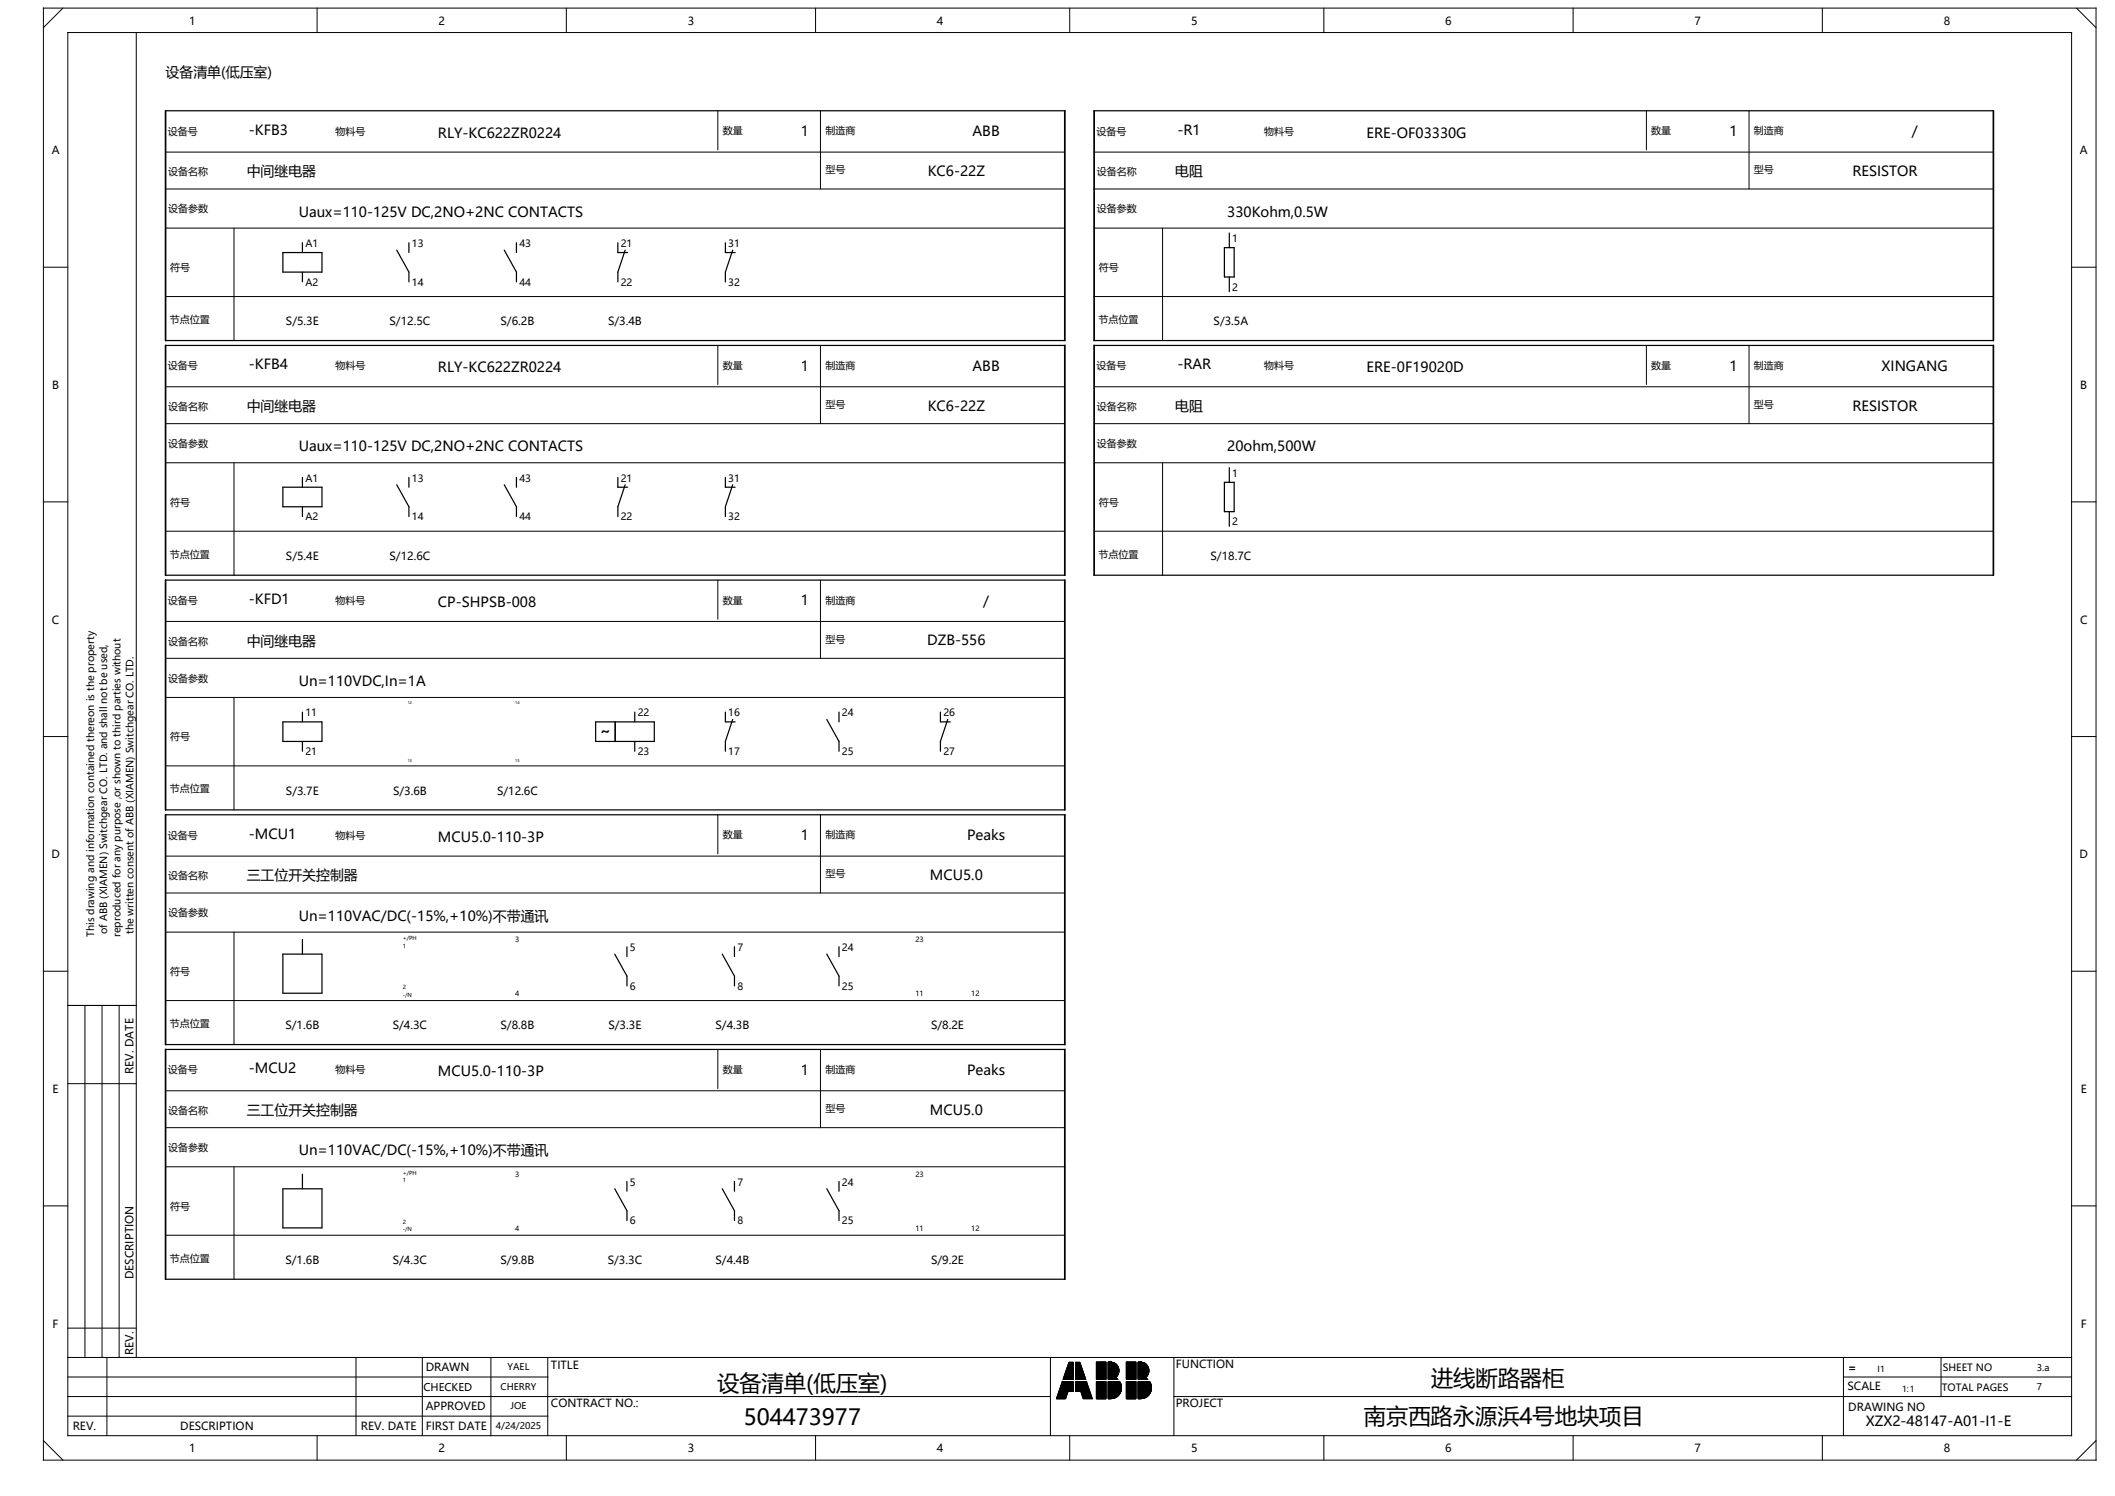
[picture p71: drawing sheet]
<svg xmlns="http://www.w3.org/2000/svg" width="297mm" height="210mm" viewBox="0 0 297 210" stroke-linecap="round" stroke-linejoin="round" font-family="sans-serif">
<defs><g id="words">
<g font-size="3.1">
<text x="100.7" y="195.2">设备清单(低压室)</text>
<text x="201" y="194.5">进线断路器柜</text>
<text x="104.4" y="200">504473977</text>
<text x="191.5" y="199.9">南京西路永源浜4号地块项目</text>
</g>
<g font-size="2">
<text x="23.3" y="10.7">设备清单(低压室)</text>
<text x="34.9" y="18.9">-KFB3</text>
<text x="61.5" y="19.3">RLY-KC622ZR0224</text>
<text x="112.5" y="19.1">1</text>
<text x="136.6" y="19.1">ABB</text>
<text x="165.3" y="18.9">-R1</text>
<text x="191.9" y="19.3">ERE-OF03330G</text>
<text x="242.9" y="19.1">1</text>
<text x="268.5" y="19.1">/</text>
<text x="34.6" y="24.7">中间继电器</text>
<text x="130.3" y="24.7">KC6-22Z</text>
<text x="165" y="24.7">电阻</text>
<text x="260.1" y="24.7">RESISTOR</text>
<text x="41.9" y="30.4">Uaux=110-125V DC,2NO+2NC CONTACTS</text>
<text x="172.3" y="30.4">330Kohm,0.5W</text>
<text x="34.9" y="51.8">-KFB4</text>
<text x="61.5" y="52.3">RLY-KC622ZR0224</text>
<text x="112.5" y="52">1</text>
<text x="136.6" y="52.1">ABB</text>
<text x="165.3" y="51.8">-RAR</text>
<text x="191.9" y="52.3">ERE-0F19020D</text>
<text x="242.9" y="52">1</text>
<text x="264.2" y="52.1">XINGANG</text>
<text x="34.6" y="57.7">中间继电器</text>
<text x="130.3" y="57.7">KC6-22Z</text>
<text x="165" y="57.7">电阻</text>
<text x="260.1" y="57.7">RESISTOR</text>
<text x="41.9" y="63.3">Uaux=110-125V DC,2NO+2NC CONTACTS</text>
<text x="172.3" y="63.3">20ohm,500W</text>
<text x="34.9" y="84.8">-KFD1</text>
<text x="61.5" y="85.2">CP-SHPSB-008</text>
<text x="112.5" y="85">1</text>
<text x="138.1" y="85">/</text>
<text x="34.6" y="90.6">中间继电器</text>
<text x="130.2" y="90.6">DZB-556</text>
<text x="41.9" y="96.3">Un=110VDC,In=1A</text>
<text x="84.3" y="103.3">~</text>
<text x="34.9" y="117.7">-MCU1</text>
<text x="61.5" y="118.2">MCU5.0-110-3P</text>
<text x="112.5" y="117.9">1</text>
<text x="135.8" y="118">Peaks</text>
<text x="34.6" y="123.6">三工位开关控制器</text>
<text x="130.6" y="123.5">MCU5.0</text>
<text x="41.9" y="129.2">Un=110VAC/DC(-15%,+10%)不带通讯</text>
<text x="34.9" y="150.7">-MCU2</text>
<text x="61.5" y="151.1">MCU5.0-110-3P</text>
<text x="112.5" y="150.8">1</text>
<text x="135.8" y="150.9">Peaks</text>
<text x="34.6" y="156.5">三工位开关控制器</text>
<text x="130.6" y="156.5">MCU5.0</text>
<text x="41.9" y="162.2">Un=110VAC/DC(-15%,+10%)不带通讯</text>
<text x="262" y="200.2">XZX2-48147-A01-I1-E</text>
</g>
<g font-size="1.6">
<text x="26.6" y="3.5">1</text>
<text x="61.6" y="3.5">2</text>
<text x="96.6" y="3.5">3</text>
<text x="131.6" y="3.5">4</text>
<text x="167.3" y="3.5">5</text>
<text x="202.9" y="3.5">6</text>
<text x="237.9" y="3.5">7</text>
<text x="272.9" y="3.5">8</text>
<text x="7.3" y="21.7">A</text>
<text x="292.1" y="21.7">A</text>
<text x="40.2" y="45.7">S/5.3E</text>
<text x="54.7" y="45.7">S/12.5C</text>
<text x="70.3" y="45.7">S/6.2B</text>
<text x="85.4" y="45.7">S/3.4B</text>
<text x="170.4" y="45.7">S/3.5A</text>
<text x="7.3" y="54.6">B</text>
<text x="292.1" y="54.6">B</text>
<text x="40.2" y="78.6">S/5.4E</text>
<text x="54.7" y="78.6">S/12.6C</text>
<text x="170" y="78.6">S/18.7C</text>
<text x="7.3" y="87.5">C</text>
<text x="292.1" y="87.5">C</text>
<text x="40.2" y="111.6">S/3.7E</text>
<text x="55.2" y="111.6">S/3.6B</text>
<text x="69.8" y="111.6">S/12.6C</text>
<text x="7.2" y="120.5">D</text>
<text x="292" y="120.5">D</text>
<text x="40.1" y="144.5">S/1.6B</text>
<text x="55.2" y="144.5">S/4.3C</text>
<text x="70.3" y="144.5">S/8.8B</text>
<text x="85.4" y="144.5">S/3.3E</text>
<text x="100.5" y="144.5">S/4.3B</text>
<text x="130.7" y="144.5">S/8.2E</text>
<text x="7.4" y="153.4">E</text>
<text x="18.7" y="150.7" transform="rotate(-90 18.7 150.7)">REV. DATE</text>
<text x="292.2" y="153.4">E</text>
<text x="18.7" y="179.6" transform="rotate(-90 18.7 179.6)">DESCRIPTION</text>
<text x="40.1" y="177.4">S/1.6B</text>
<text x="55.2" y="177.4">S/4.3C</text>
<text x="70.3" y="177.4">S/9.8B</text>
<text x="85.4" y="177.4">S/3.3C</text>
<text x="100.5" y="177.4">S/4.4B</text>
<text x="130.7" y="177.4">S/9.2E</text>
<text x="7.4" y="186.4">F</text>
<text x="18.7" y="190.2" transform="rotate(-90 18.7 190.2)">REV.</text>
<text x="165.1" y="192">FUNCTION</text>
<text x="292.2" y="186.4">F</text>
<text x="59.8" y="192.5">DRAWN</text>
<text x="59.8" y="198">APPROVED</text>
<text x="77.4" y="192.2">TITLE</text>
<text x="77.4" y="197.5">CONTRACT NO.:</text>
<text x="165.1" y="197.5">PROJECT</text>
<text x="259.4" y="195.1">SCALE</text>
<text x="259.6" y="192.5">=</text>
<text x="10.2" y="200.8">REV.</text>
<text x="25.3" y="200.8">DESCRIPTION</text>
<text x="26.6" y="203.9">1</text>
<text x="50.7" y="200.8">REV. DATE</text>
<text x="59.8" y="200.7">FIRST DATE</text>
<text x="61.6" y="203.9">2</text>
<text x="96.6" y="203.9">3</text>
<text x="131.6" y="203.9">4</text>
<text x="167.3" y="203.9">5</text>
<text x="202.9" y="203.9">6</text>
<text x="237.9" y="203.9">7</text>
<text x="259.6" y="198">DRAWING NO</text>
<text x="272.9" y="203.9">8</text>
</g>
<text font-size="1.5" x="59.5" y="195.2">CHECKED</text>
<g font-size="1.4">
<text x="23.6" y="18.9">设备号</text>
<text x="47.1" y="18.9">物料号</text>
<text x="101.5" y="18.9">数量</text>
<text x="115.9" y="18.9">制造商</text>
<text x="154" y="18.9">设备号</text>
<text x="177.5" y="18.9">物料号</text>
<text x="231.9" y="18.9">数量</text>
<text x="246.3" y="18.9">制造商</text>
<text x="23.6" y="24.6">设备名称</text>
<text x="23.6" y="29.8">设备参数</text>
<text x="115.9" y="24.3">型号</text>
<text x="154" y="24.6">设备名称</text>
<text x="154" y="29.8">设备参数</text>
<text x="246.3" y="24.3">型号</text>
<text x="42.9" y="34.7">A1</text>
<text x="57.8" y="34.7">13</text>
<text x="72.9" y="34.7">43</text>
<text x="87.2" y="34.7">21</text>
<text x="102.3" y="34.7">31</text>
<text x="173" y="34">1</text>
<text x="23.9" y="38">符号</text>
<text x="42.9" y="40.1">A2</text>
<text x="57.8" y="40.1">14</text>
<text x="72.9" y="40.1">44</text>
<text x="87.2" y="40.1">22</text>
<text x="102.3" y="40.1">32</text>
<text x="154.3" y="38">符号</text>
<text x="173" y="40.8">2</text>
<text x="23.9" y="45.3">节点位置</text>
<text x="154.3" y="45.3">节点位置</text>
<text x="23.6" y="51.8">设备号</text>
<text x="47.1" y="51.8">物料号</text>
<text x="101.5" y="51.8">数量</text>
<text x="115.9" y="51.8">制造商</text>
<text x="154" y="51.8">设备号</text>
<text x="177.5" y="51.8">物料号</text>
<text x="231.9" y="51.8">数量</text>
<text x="246.3" y="51.8">制造商</text>
<text x="23.6" y="57.6">设备名称</text>
<text x="115.9" y="57.3">型号</text>
<text x="154" y="57.6">设备名称</text>
<text x="246.3" y="57.3">型号</text>
<text x="23.6" y="62.7">设备参数</text>
<text x="154" y="62.7">设备参数</text>
<text x="23.9" y="71">符号</text>
<text x="42.9" y="67.6">A1</text>
<text x="57.8" y="67.6">13</text>
<text x="72.9" y="67.6">43</text>
<text x="87.2" y="67.6">21</text>
<text x="102.3" y="67.6">31</text>
<text x="154.3" y="71">符号</text>
<text x="173" y="66.9">1</text>
<text x="42.9" y="73">A2</text>
<text x="57.8" y="73">14</text>
<text x="72.9" y="73">44</text>
<text x="87.2" y="73">22</text>
<text x="102.3" y="73">32</text>
<text x="173" y="73.7">2</text>
<text x="23.9" y="78.3">节点位置</text>
<text x="154.3" y="78.3">节点位置</text>
<text x="23.6" y="84.8">设备号</text>
<text x="47.1" y="84.8">物料号</text>
<text x="101.5" y="84.7">数量</text>
<text x="115.9" y="84.7">制造商</text>
<text x="23.6" y="90.5">设备名称</text>
<text x="23.6" y="95.7">设备参数</text>
<text x="115.9" y="90.2">型号</text>
<text x="42.9" y="100.6">11</text>
<text x="89.5" y="100.6">22</text>
<text x="102.3" y="100.6">16</text>
<text x="118.2" y="100.6">24</text>
<text x="132.5" y="100.6">26</text>
<text x="23.9" y="103.9">符号</text>
<text x="42.9" y="106">21</text>
<text x="89.5" y="106">23</text>
<text x="102.3" y="106">17</text>
<text x="118.2" y="106">25</text>
<text x="132.5" y="106">27</text>
<text x="23.9" y="111.2">节点位置</text>
<text x="23.6" y="117.7">设备号</text>
<text x="47.1" y="117.7">物料号</text>
<text x="101.5" y="117.7">数量</text>
<text x="115.9" y="117.7">制造商</text>
<text x="23.6" y="123.4">设备名称</text>
<text x="115.9" y="123.2">型号</text>
<text x="13.2" y="131.5" transform="rotate(-90 13.2 131.5)">This drawing and information contained thereon is the property</text>
<text x="15.1" y="131.1" transform="rotate(-90 15.1 131.1)">of ABB (XIAMEN) Switchgear CO. LTD. and shall not be used,</text>
<text x="16.9" y="131.5" transform="rotate(-90 16.9 131.5)">reproduced for any purpose ,or shown to third parties without</text>
<text x="18.8" y="131.1" transform="rotate(-90 18.8 131.1)">the written consent of ABB (XIAMEN) Switchgear CO. LTD.</text>
<text x="23.6" y="128.6">设备参数</text>
<text x="23.9" y="136.9">符号</text>
<text x="88.4" y="133.5">5</text>
<text x="103.5" y="133.5">7</text>
<text x="118.2" y="133.5">24</text>
<text x="88.4" y="138.9">6</text>
<text x="103.5" y="138.9">8</text>
<text x="118.2" y="138.9">25</text>
<text x="23.9" y="144.2">节点位置</text>
<text x="23.6" y="150.7">设备号</text>
<text x="47.1" y="150.7">物料号</text>
<text x="101.5" y="150.6">数量</text>
<text x="115.9" y="150.6">制造商</text>
<text x="23.6" y="156.4">设备名称</text>
<text x="23.6" y="161.6">设备参数</text>
<text x="115.9" y="156.1">型号</text>
<text x="88.4" y="166.4">5</text>
<text x="103.5" y="166.4">7</text>
<text x="118.2" y="166.4">24</text>
<text x="23.9" y="169.8">符号</text>
<text x="88.4" y="171.9">6</text>
<text x="103.5" y="171.9">8</text>
<text x="118.2" y="171.9">25</text>
<text x="23.9" y="177.1">节点位置</text>
<text x="272.7" y="195.3">TOTAL PAGES</text>
<text x="272.8" y="192.5">SHEET NO</text>
</g>
<g font-size="1.3">
<text x="70.3" y="195.1">CHERRY</text>
<text x="71.3" y="192.3">YAEL</text>
<text x="71.7" y="197.8">JOE</text>
<text x="286" y="192.4">3.a</text>
<text x="286" y="195.2">7</text>
<text x="69.6" y="200.6">4/24/2025</text>
</g>
<g font-size="1.2">
<text x="263.7" y="192.6">I1</text>
<text x="267.1" y="195.4">1:1</text>
</g>
<g font-size="1">
<text x="72.4" y="132.3">3</text>
<text x="128.5" y="132.3">23</text>
<text x="72.4" y="139.8">4</text>
<text x="128.5" y="139.8">11</text>
<text x="136.4" y="139.8">12</text>
<text x="72.4" y="165.2">3</text>
<text x="128.5" y="165.2">23</text>
<text x="72.4" y="172.8">4</text>
<text x="128.5" y="172.8">11</text>
<text x="136.4" y="172.8">12</text>
</g>
<g font-size=".8">
<text x="56.6" y="133">1</text>
<text x="56.6" y="132">+/PH</text>
<text x="56.6" y="138.9">2</text>
<text x="56.6" y="139.9">-/N</text>
<text x="56.6" y="166">1</text>
<text x="56.6" y="164.9">+/PH</text>
<text x="56.6" y="171.8">2</text>
<text x="56.6" y="172.9">-/N</text>
</g>
<g font-size=".5">
<text x="57.2" y="98.8">12</text>
<text x="72.3" y="98.8">14</text>
<text x="57.2" y="107">13</text>
<text x="72.3" y="107">15</text>
</g>
</g></defs>
<g fill="none" stroke="#000" stroke-width=".14">
<path d="M6.1 1.1h288.2v203.9h-288.2zM8.8 1.1l-2.7 2.8M9.5 4.6h281.4v196.9h-281.4zM19.1 4.6v186M44.5 1.1v3.5M79.5 1.1v3.5M100.8 15.5v5.5M114.5 1.1v3.5M115.2 15.5v11M150.2 1.1v3.5M185.9 1.1v3.5M220.9 1.1v3.5"/>
<path d="M231.2 15.5v5.5M245.6 15.5v11M255.9 1.1v3.5M291.6 1.1l2.7 2.8M6.1 37.5h3.4M23.3 21.4h126.2M23.3 26.5h126.2M23.3 32h126.2M32.9 32v15.8M153.6 21.4h126.3M153.6 26.5h126.3M153.6 32h126.3"/>
<path d="M163.3 32v15.8M290.9 37.5h3.4M23.3 41.6h126.2M23.3 54.3h126.2M23.3 59.5h126.2M100.8 48.5v5.5M115.2 48.5v11M153.6 41.6h126.3M153.6 54.3h126.3M153.6 59.5h126.3M231.2 48.5v5.5M245.6 48.5v11"/>
<path d="M6.1 70.5h3.4M23.3 65h126.2M23.3 74.6h126.2M32.9 65v15.7M153.6 65h126.3M153.6 74.6h126.3M163.3 65v15.7M290.9 70.5h3.4M23.3 87.2h126.2M23.3 92.4h126.2M23.3 97.9h126.2M32.9 97.9v15.8"/>
<path d="M100.8 81.4v5.5M115.2 81.4v11M6.1 103.4h3.4M23.3 107.5h126.2M100.8 114.4v5.5M115.2 114.4v11M290.9 103.4h3.4M6.1 136.3h3.4M23.3 120.2h126.2M23.3 125.4h126.2M23.3 130.8h126.2M32.9 130.8v15.8"/>
<path d="M290.9 136.3h3.4M9.5 141.1h9.6M9.5 152.1h9.6M11.9 141.1v49.5M14.3 141.1v49.5M16.7 141.1v49.5M23.3 140.5h126.2M23.3 153.1h126.2M23.3 158.3h126.2M100.8 147.3v5.5M115.2 147.3v11M6.1 169.3h3.4"/>
<path d="M23.3 163.8h126.2M23.3 173.4h126.2M32.9 163.8v15.8M290.9 169.3h3.4M9.5 198.8h67.4M9.5 196h138M9.5 193.3h67.4M9.5 190.6h281.4M9.5 186.4h9.6M15 190.6v10.9M50 190.6v10.9M59.3 190.6v10.9"/>
<path d="M68.9 190.6v11M76.9 190.6v10.9M147.5 190.6v10.9M149.2 194l-.8 2.3h1.2l.4-1M149.2 194h1.5v1.3h-.7M149.2 194l.8 1.3M150.1 191.2h.6v2.4h-1.4zM151 191.2h.6l.9 2.4h-1.5zM152.6 194l.8 2.3h-1.3l-.3-1M152.6 194h-1.6v1.3h.8M152.6 194l-.8 1.3M154 191.2h1.3v2.4h-1.3z"/>
<path d="M154 193.9h1.3v2.4h-1.3zM155.6 194h1.6M155.6 191.2h.6M155.6 192.6h1.5M155.6 191.7h1.3M155.6 191.8h1.4M155.6 191.9h1.4M155.6 192h1.5M155.6 192.1h1.5M155.6 192.2h1.5M155.6 192.3h1.5M155.6 192.7h1.5"/>
<path d="M155.6 192.8h1.5M155.6 192.8h1.4M155.6 192.9h1.4M155.6 193h1.4M155.6 193.1h1.3M155.6 191.6h1.2M155.6 191.4h.9M155.6 191.4h1M155.6 191.5h1.1M155.6 191.3h.8M155.6 193.2h1.2M155.6 195.2h1.8"/>
<path d="M155.6 194.3h1.8M155.6 194.4h1.8M155.6 194.1h1.7M155.6 194.2h1.7M155.6 194.2h1.8M155.6 193.5h1.2M155.6 194h1.7M155.6 194.5h1.8M155.6 194.5h1.9M155.6 194.6h1.9M155.6 194.7h1.9M155.6 194.8h1.9"/>
<path d="M155.6 194.9h1.9M155.6 195h1.9M155.6 195.1h1.9M155.6 195.5h1.7M155.6 195.6h1.7M155.6 195.6h1.6M155.6 195.7h1.6M155.6 195.8h1.5M155.6 195.9h1.5M155.6 195.9h1.4M155.6 196h1.3M155.6 196.1h1.2"/>
<path d="M155.6 195.3h1.8M155.6 195.4h1.8M155.6 193.3h1.2M155.6 193.3h1.1M155.6 193.4h1M155.6 193.5h1.1M155.6 196.1h1.1M155.6 196.2h1M155.6 196.3h.8M155.6 192.4h1.5M155.6 192.5h1.5M155.9 191.2a1.2 1.2 0 0 1 1.2 .9 1.2 1.2 0 0 1-.5 1.3"/>
<path d="M155.9 191.2h.1M155.9 191.2h-.3v2.4h1.3M155.9 191.2h.3M156.2 191.2l.2 .1M156.4 191.3l.1 .1M156.4 196.3h-.5M156.5 191.4h.1M156.6 193.4l.1 .1M156.6 196.2l-.2 .1M156.6 193.4l.3 .2M156.6 191.4l.1 .1M156.7 193.3l-.1 .1"/>
<path d="M156.7 193.5h.1M156.7 196.1l-.1 .1M156.7 191.5l.1 .1M156.8 193.3h-.1M156.8 191.6l.1 .1M156.8 193.5l.1 .1M156.8 196.1h-.1M156.8 193.2v.1M156.9 191.7h.1M156.9 193.1l-.1 .1M156.9 191.7l.1 .1M156.9 196l-.1 .1"/>
<path d="M156.9 193.1h.1M157 191.8v.1M157 193l-.1 .1M157 191.9h.1M157 195.9l-.1 .1M157 192.9v.1M157 191.9l.1 .1M157 192.8v.1M157.1 192v.1M157.1 192.8h-.1M157.1 195.9h-.1M157.1 192.1h.1"/>
<path d="M157.1 192.7v.1M157.1 192.1v.1M157.1 192.6v.1M157.1 192.2v.1M157.1 192.6h.1M157.1 192.3v.1M157.1 192.5v.1M157.1 192.4h.1M157.1 192.4v.1M157.1 195.8v.1M157.2 195.7l-.1 .1M157.2 193.9a1.54 1.54 0 0 1-1.3 2.4"/>
<path d="M157.2 193.9h-1.6v2.4h.3M157.2 193.9v.1M157.2 194h.1M157.2 195.6v.1M157.3 194v.1M157.3 195.6h-.1M157.3 194.1v.1M157.3 195.5v.1M157.3 194.2h.1M157.4 195.4l-.1 .1M157.4 194.2v.1M157.4 195.4h.1"/>
<path d="M157.4 194.3v.1M157.4 195.3v.1M157.4 194.4v.1M157.4 195.2v.1M157.4 194.5h.1M157.4 195.2h.1M157.5 194.5v.1M157.5 195.1l-.1 .1M157.5 194.6v.1M157.5 195v.1M157.5 194.7h.1M157.5 194.9v.1"/>
<path d="M157.5 194.7v.1M157.5 194.9h.1M157.5 194.8v.1M158.2 191.2h1.3v2.4h-1.3zM158.2 193.9h1.3v2.4h-1.3zM159.8 194h1.6M159.8 191.2h.6M159.8 192.6h1.5M159.8 191.7h1.3M159.8 191.8h1.4M159.8 191.9h1.4M159.8 192h1.5"/>
<path d="M159.8 192.1h1.5M159.8 192.2h1.5M159.8 192.3h1.5M159.8 192.7h1.5M159.8 192.8h1.5M159.8 192.8h1.4M159.8 192.9h1.4M159.8 193h1.4M159.8 193.1h1.3M159.8 191.6h1.2M159.8 191.4h.9M159.8 191.4h1"/>
<path d="M159.8 191.5h1.1M159.8 191.3h.8M159.8 193.2h1.2M159.8 195.2h1.9M159.8 195.2h1.8M159.8 194.3h1.8M159.8 194.4h1.8M159.8 194.1h1.7M159.8 194.2h1.8M159.8 193.5h1.2M159.8 194h1.7M159.8 194.5h1.9"/>
<path d="M159.8 194.6h1.9M159.8 194.7h1.9M159.8 194.8h1.9M159.8 194.9h1.9M159.8 195h1.9M159.8 195.1h1.9M159.8 195.5h1.7M159.8 195.6h1.7M159.8 195.6h1.6M159.8 195.7h1.6M159.8 195.8h1.5M159.8 195.9h1.5"/>
<path d="M159.8 195.9h1.4M159.8 196h1.3M159.8 196.1h1.2M159.8 195.3h1.8M159.8 195.4h1.8M159.8 193.3h1.2M159.8 193.3h1.1M159.8 193.4h1M159.8 193.5h1.1M159.8 196.1h1.1M159.8 196.2h1M159.8 196.3h.8"/>
<path d="M159.8 192.4h1.5M159.8 192.5h1.5M160.1 191.2a1.2 1.2 0 0 1 1.2 .9 1.2 1.2 0 0 1-.5 1.3M160.1 191.2h.1M160.1 191.2h-.3v2.4h1.3M160.1 191.2h.3M160.4 191.2l.2 .1M160.6 191.3l.1 .1M160.6 196.3h-.4M160.7 191.4h.1M160.8 193.4l.1 .1M160.8 196.2l-.2 .1"/>
<path d="M160.8 193.4l.3 .2M160.8 191.4l.1 .1M160.9 193.3l-.1 .1M160.9 193.5h.1M160.9 196.1l-.1 .1M160.9 191.5l.1 .1M161 193.3h-.1M161 191.6l.1 .1M161 193.5l.1 .1M161 196.1h-.1M161 193.2v.1M161.1 191.7h.1"/>
<path d="M161.1 193.1l-.1 .1M161.1 191.7l.1 .1M161.1 196l-.1 .1M161.1 193.1h.1M161.2 191.8v.1M161.2 193l-.1 .1M161.2 191.9h.1M161.2 195.9l-.1 .1M161.2 192.9v.1M161.2 191.9l.1 .1M161.2 192.8v.1M161.3 192v.1"/>
<path d="M161.3 192.8h-.1M161.3 195.9h-.1M161.3 192.1h.1M161.3 192.7v.1M161.3 192.1v.1M161.3 192.6v.1M161.3 192.2v.1M161.3 192.6h.1M161.3 192.3v.1M161.3 192.5v.1M161.3 192.4h.1M161.3 192.4v.1"/>
<path d="M161.3 195.8v.1M161.4 195.7l-.1 .1M161.4 193.9a1.54 1.54 0 0 1-1.2 2.4M161.4 193.9h-1.6v2.4h.4M161.4 193.9v.1M161.4 194h.1M161.4 195.6v.1M161.5 194v.1M161.5 195.6h-.1M161.5 194.1l.1 .1M161.5 195.5v.1M161.6 194.2h.1"/>
<path d="M161.6 195.4l-.1 .1M161.6 194.2v.1M161.6 195.4h.1M161.6 194.3v.1M161.6 195.3v.1M161.6 194.4l.1 .1M161.6 195.2v.1M161.7 194.5h.1M161.7 195.2h-.1M161.7 194.5v.1M161.7 195.1v.1M161.7 194.6v.1"/>
<path d="M161.7 195v.1M161.7 194.9v.1M161.7 194.7h.1M161.7 194.9h.1M161.7 194.7v.1M161.7 194.8v.1M164.8 196h126.1M164.8 190.6v10.9M258.9 193.3h32M258.9 190.6v10.9M272.6 190.6v5.4M6.1 202.2l2.7 2.8"/>
<path d="M44.5 201.5v3.5M79.5 201.5v3.5M114.5 201.5v3.5M150.2 201.5v3.5M185.9 201.5v3.5M220.9 201.5v3.5M255.9 201.5v3.5M294.3 202.2l-2.7 2.8"/>
</g>
<g fill="#000" stroke="#000" stroke-width=".14">
<path d="M149.2 194h1.5v1.3h-.7zM149.2 194l.8 1.3-.4 1h-1.2zM150.1 191.2h.6v2.4h-1.4zM151 191.2h.6l.9 2.4h-1.5zM151 194h1.6l-.8 1.3h-.8zM152.6 194l.8 2.3h-1.3l-.3-1zM154 191.2h1.3v2.4h-1.3zM154 193.9h1.3v2.4h-1.3zM155.6 192.6h1.5zM155.6 191.7l1.4 .1zM155.6 191.8l1.4 .1zM155.6 191.9h1.4z"/>
<path d="M155.6 191.9l1.5 .1zM155.6 192l1.5 .1zM155.6 192.1h1.5zM155.6 192.1l1.5 .1zM155.6 192.2l1.5 .1zM155.6 191.7h1.3zM155.6 192.7h1.5zM155.6 192.8h1.5zM155.6 192.8h1.4zM155.6 192.9h1.4zM155.6 193h1.4zM155.6 191.6l1.3 .1z"/>
<path d="M155.6 191.4h1zM155.6 191.4l1.1 .1zM155.6 191.5l1.2 .1zM155.6 191.2h.6zM155.6 191.2l.8 .1zM155.6 191.3l.9 .1zM155.6 193.1h1.3zM155.6 195.2h1.8zM155.6 194.3l1.8 .1zM155.6 194.1l1.7 .1zM155.6 194.2h1.8zM155.6 194.2l1.8 .1z"/>
<path d="M155.6 193.5h1.2l.1 .1h-1.3zM155.6 193.9l1.6 .1zM155.6 194h1.7zM155.6 194l1.7 .1zM155.6 194.4l1.8 .1zM155.6 194.5h1.9zM155.6 194.5l1.9 .1zM155.6 194.6l1.9 .1zM155.6 194.7h1.9zM155.6 194.7l1.9 .1zM155.6 194.8h1.9zM155.6 194.9h1.9z"/>
<path d="M155.6 195h1.9zM155.6 195.1h1.9zM155.6 195.5h1.7zM155.6 195.6h1.7zM155.6 195.6h1.6zM155.6 195.7h1.6zM155.6 195.8h1.5zM155.6 195.9h1.5zM155.6 195.9h1.4zM155.6 196h1.3zM155.6 195.3h1.8zM155.6 195.4h1.8z"/>
<path d="M155.6 193.2h1.2zM155.6 193.3h1.2zM155.6 193.3h1.1zM155.6 193.4l1.1 .1zM155.6 193.5h1.2zM155.6 196.1h1.2zM155.6 196.1h1.1zM155.6 196.2h1zM155.6 196.3h.8zM155.6 192.3l1.5 .1zM155.6 192.4h1.5zM155.6 192.5h1.5z"/>
<path d="M158.2 191.2h1.3v2.4h-1.3zM158.2 193.9h1.3v2.4h-1.3zM159.8 195.2h1.9zM159.8 194h1.7zM159.8 194.3l1.8 .1zM159.8 194.2l1.8 .1zM159.8 194.2h1.8zM159.8 194.1l1.8 .1zM159.8 194l1.7 .1zM159.8 195.1h1.9zM159.8 195h1.9zM159.8 194.9h1.9z"/>
<path d="M159.8 194.8h1.9zM159.8 194.7l1.9 .1zM159.8 194.7h1.9zM159.8 194.6l1.9 .1zM159.8 194.5l1.9 .1zM159.8 194.5h1.9zM159.8 194.4l1.9 .1zM159.8 195.6h1.7zM159.8 195.5h1.7zM159.8 195.4h1.8zM159.8 195.3h1.8zM159.8 195.2h1.8z"/>
<path d="M159.8 193.1h1.3zM159.8 193.5h1.2l.1 .1h-1.3zM159.8 193.5h1.2zM159.8 193.4l1.1 .1zM159.8 193.3h1.1zM159.8 193.3h1.2zM159.8 193.2h1.2zM159.8 195.9h1.4zM159.8 196.3h.8zM159.8 196.2h1zM159.8 196.1h1.1zM159.8 196.1h1.2z"/>
<path d="M159.8 196h1.3zM159.8 193.9l1.6 .1zM159.8 195.9h1.5zM159.8 195.8h1.5zM159.8 195.7h1.6zM159.8 195.6h1.6zM159.8 191.9h1.4zM159.8 191.8l1.4 .1zM159.8 191.7l1.4 .1zM159.8 191.2l.8 .1zM159.8 191.2h.6zM159.8 191.6l1.3 .1z"/>
<path d="M159.8 191.5l1.2 .1zM159.8 191.4l1.1 .1zM159.8 191.4h1zM159.8 191.7h1.3zM159.8 191.3l.9 .1zM159.8 193h1.4zM159.8 192.9h1.4zM159.8 192.8h1.4zM159.8 192.6h1.5zM159.8 192.2l1.5 .1zM159.8 192.1l1.5 .1zM159.8 192.1h1.5z"/>
<path d="M159.8 192.3l1.5 .1zM159.8 192.5h1.5zM159.8 192.4h1.5zM159.8 192l1.5 .1zM159.8 192.7h1.5zM159.8 192.8h1.5zM159.8 191.9l1.5 .1z"/>
</g>
<g fill="none" stroke="#000" stroke-width=".17">
<path d="M23.3 15.5h126.2M153.6 15.5h126.3M39.7 35.5h5.5v2.7h-5.5zM42.5 34.1v1.4M42.5 38.2v1.4M55.7 35.1l1.7 3.1v1.4M57.4 34.1v1.4M70.8 35.1l1.7 3.1v1.4M72.5 34.1v1.4M86.8 34.1v1.4h1.3M87.8 35.1l-1 3.1v1.4M101.9 34.1v1.4h1.3"/>
<path d="M101.9 38.2v1.4M102.9 35.1l-1 3.1M171.9 34.8h1.4v4.1h-1.4zM172.6 32.7v2.1M172.6 38.9v2M23.3 47.8h126.2M23.3 48.5h126.2M153.6 47.8h126.3M153.6 48.5h126.3M39.7 68.4h5.5v2.7h-5.5zM42.5 67v1.4M42.5 71.1v1.4"/>
<path d="M55.7 68l1.7 3.1v1.4M57.4 67v1.4M70.8 68l1.7 3.1v1.4M72.5 67v1.4M86.8 67v1.4h1.3M87.8 68l-1 3.1v1.4M101.9 67v1.4h1.3M101.9 71.1v1.4M102.9 68l-1 3.1M171.9 67.7h1.4v4.1h-1.4zM172.6 65.6v2.1M172.6 71.8v2.1"/>
<path d="M23.3 80.7h126.2M23.3 81.4h126.2M42.5 100v1.3M89.1 100v1.3M101.9 100v1.3h1.3M117.8 100v1.3M132.1 100v1.3h1.3M153.6 80.7h126.3M23.3 113.7h126.2M23.3 114.4h126.2M39.7 101.3h5.5v2.8h-5.5zM42.5 104.1v1.4"/>
<path d="M83.6 101.3h8.3v2.8h-8.3zM86.4 101.3v2.8M89.1 104.1v1.4M101.9 104.1v1.4M102.9 101l-1 3.1M116.1 101l1.7 3.1v1.4M133.1 101l-1 3.1v1.4M39.7 133.9h5.5v5.5h-5.5zM42.5 131.9v2M86.3 133.9l1.7 3.1v1.4M88 132.9v1.4M101.4 133.9l1.7 3.1v1.4"/>
<path d="M103.1 132.9v1.4M116.1 133.9l1.7 3.1v1.4M117.8 132.9v1.4M23.3 146.6h126.2M23.3 147.3h126.2M23.3 179.6h126.2M39.7 166.9h5.5v5.5h-5.5zM42.5 164.8v2.1M86.3 166.9l1.7 3.1v1.3M88 165.8v1.4M101.4 166.9l1.7 3.1v1.3M103.1 165.8v1.4"/>
<path d="M116.1 166.9l1.7 3.1v1.3M117.8 165.8v1.4"/>
</g>
<g fill="none" stroke="#000" stroke-width=".24">
<path d="M23.3 15.5v32.3M149.5 15.5v32.3M153.6 15.5v32.3M279.9 15.5v32.3M23.3 48.5v32.2M149.5 48.5v32.2M153.6 48.5v32.2M279.9 48.5v32.2M23.3 81.4v32.3M149.5 81.4v32.3M23.3 114.4v32.2M149.5 114.4v32.2"/>
<path d="M23.3 147.3v32.3M149.5 147.3v32.3"/>
</g>
<use href="#words"/>
</svg>
